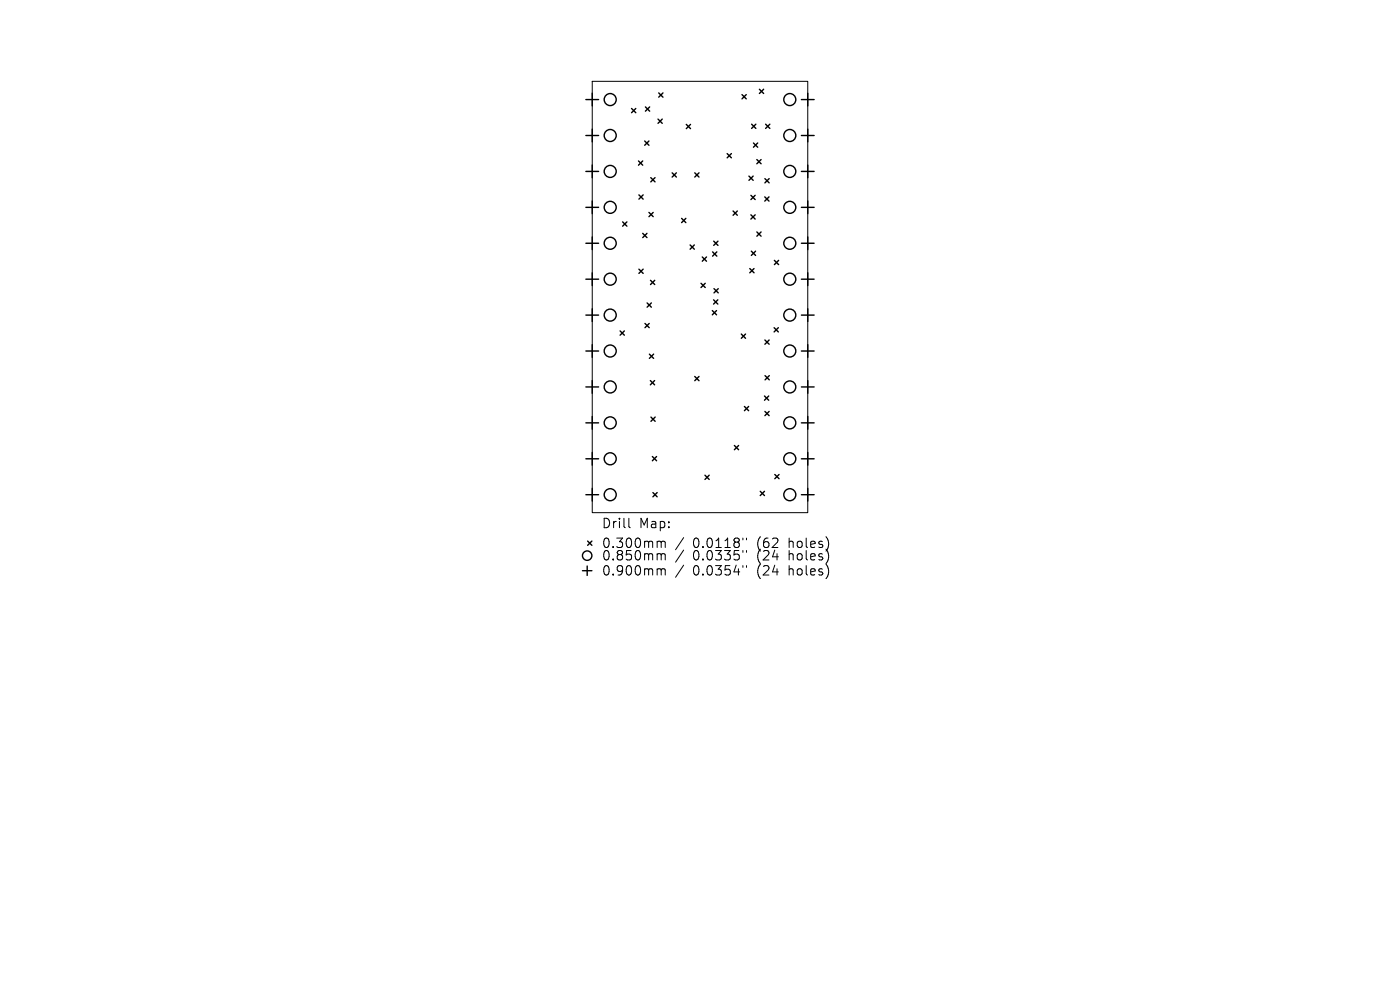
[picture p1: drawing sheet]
<svg xmlns="http://www.w3.org/2000/svg" width="297mm" height="210mm" viewBox="0 0 297 210" stroke-linecap="round" stroke-linejoin="round" font-family="sans-serif">
<defs><g id="words">
<g font-size="2.8">
<text x="127.6" y="112.3">Drill</text>
<text x="135.6" y="112.3">Map:</text>
<text x="127.6" y="116.5">0.300mm</text>
<text x="127.6" y="119.2">0.850mm</text>
<text x="147" y="116.5">0.0118&quot;</text>
<text x="147" y="119.2">0.0335&quot;</text>
<text x="160.7" y="116.5">(62</text>
<text x="160.7" y="119.2">(24</text>
<text x="167.6" y="116.5">holes)</text>
<text x="167.6" y="119.2">holes)</text>
<text x="127.6" y="122.4">0.900mm</text>
<text x="147" y="122.4">0.0354&quot;</text>
<text x="160.7" y="122.4">(24</text>
<text x="167.6" y="122.4">holes)</text>
</g>
</g></defs>
<g fill="none" stroke="#000" stroke-width=".21">
<path d="M125.6 17.3h45.8v91.5h-45.8zM133.4 109.9v1.8l.3 .2M139.7 114.8h.3l.3 .3M139.7 117.4h.3l.3 .3M140.3 115.1l.3-.3 .4 .1 .1 1.2M140.3 115.1v1M140.3 117.7v1.1M140.3 117.7l.3-.3 .4 .1 .1 1.3M145 114l-1.7 2.6M145 116.7l-1.7 2.6M145 119.9l-1.7 2.6M157.6 114.1v.4"/>
<path d="M157.6 116.8v.4M157.6 120v.4M158.4 114.1v.4M158.4 116.8v.4M158.4 120v.4M139.7 120.6h.3l.3 .3M140.3 120.9v1.1M140.3 120.9l.3-.3 .4 .1 .1 1.3"/>
</g>
<g fill="none" stroke="#000" stroke-width=".3">
<path d="M125.6 19.8v2.7M139.7 19.7l.9 .9M140.6 19.7l-.9 .9M161.1 18.9l.9 .9M162 18.9l-.9 .9M171.4 19.8v2.7M124.3 21.1h2.7M124.3 28.7h2.7M124.3 36.4h2.7M125.6 27.4v2.7M125.6 35v2.7M134 23l.9 .9"/>
<path d="M134.9 23l-.9 .9M135.5 34.1l.9 .9M136.4 34.1l-.9 .9M136.8 29.9l.9 .9M136.9 22.7l.9 .9M137.7 29.9l-.9 .9M137.8 22.7l-.9 .9M138.1 37.7l.9 .9M139 37.7l-.9 .9M139.6 25.3l.9 .9M140.5 25.3l-.9 .9M142.6 36.7l.9 .9"/>
<path d="M143.5 36.7l-.9 .9M145.6 26.4l.9 .9M146.5 26.4l-.9 .9M147.4 36.7l.9 .9M148.3 36.7l-.9 .9M154.3 32.6l.9 .9M155.2 32.6l-.9 .9M157.4 20.1l.9 .9M158.3 20.1l-.9 .9M158.9 37.4l.9 .9M159.5 26.3l.9 .9M159.8 37.4l-.9 .9"/>
<path d="M159.8 30.3l.9 .9M160.4 26.3l-.9 .9M160.6 33.8l.9 .9M160.7 30.3l-.9 .9M161.5 33.8l-.9 .9M162.3 37.9l.9 .9M162.4 26.3l.9 .9M163.2 37.9l-.9 .9M163.3 26.3l-.9 .9M170 21.1h2.7M170 28.7h2.7M170 36.4h2.7"/>
<path d="M171.4 27.4v2.7M171.4 35v2.7M124.3 44h2.7M124.3 51.6h2.7M124.3 59.2h2.7M125.6 42.6v2.7M125.6 50.3v2.7M125.6 57.9v2.7M132.1 47.1l.9 .9M133 47.1l-.9 .9M135.5 41.3l.9 .9M135.5 57.1l.9 .9"/>
<path d="M136.4 49.5l.9 .9M136.4 41.3l-.9 .9M136.4 57.1l-.9 .9M137.3 49.5l-.9 .9M137.7 45.1l.9 .9M138 59.5l.9 .9M138.6 45.1l-.9 .9M138.9 59.5l-.9 .9M144.6 46.3l.9 .9M145.5 46.3l-.9 .9M146.4 52l.9 .9M147.3 52l-.9 .9"/>
<path d="M149 54.5l.9 .9M149.9 54.5l-.9 .9M151.2 53.4l.9 .9M151.4 51.2l.9 .9M152.1 53.4l-.9 .9M152.3 51.2l-.9 .9M155.5 44.8l.9 .9M156.4 44.8l-.9 .9M159.1 57l.9 .9M159.3 41.4l.9 .9M159.3 45.6l.9 .9M159.4 53.3l.9 .9"/>
<path d="M160 57l-.9 .9M160.2 41.4l-.9 .9M160.2 45.6l-.9 .9M160.3 53.3l-.9 .9M160.6 49.2l.9 .9M161.5 49.2l-.9 .9M162.2 41.8l.9 .9M163.1 41.8l-.9 .9M164.3 55.2l.9 .9M165.2 55.2l-.9 .9M170 44h2.7M170 51.6h2.7"/>
<path d="M170 59.2h2.7M171.4 42.6v2.7M171.4 50.3v2.7M171.4 57.9v2.7M124.3 66.8h2.7M124.3 74.5h2.7M125.6 65.5v2.7M125.6 73.1v2.7M131.6 70.2l.9 .9M132.5 70.2l-.9 .9M136.8 68.6l.9 .9M137.3 64.3l.9 .9"/>
<path d="M137.7 68.6l-.9 .9M137.8 75.1l.9 .9M138.2 64.3l-.9 .9M138.7 75.1l-.9 .9M147.4 79.9l.9 .9M148.3 79.9l-.9 .9M148.7 60.1l.9 .9M149.6 60.1l-.9 .9M151.1 65.9l.9 .9M151.4 63.6l.9 .9M151.5 61.2l.9 .9M152 65.9l-.9 .9"/>
<path d="M152.3 63.6l-.9 .9M152.4 61.2l-.9 .9M157.3 70.9l.9 .9M158.2 70.9l-.9 .9M162.3 72.1l.9 .9M162.3 79.7l.9 .9M163.2 72.1l-.9 .9M163.2 79.7l-.9 .9M164.2 69.5l.9 .9M165.1 69.5l-.9 .9M170 66.8h2.7M170 74.5h2.7"/>
<path d="M171.4 65.5v2.7M171.4 73.1v2.7M124.3 82.1h2.7M124.3 89.7h2.7M124.3 97.3h2.7M125.6 80.7v2.7M125.6 88.4v2.7M125.6 96v2.7M138 80.7l.9 .9M138.1 88.5l.9 .9M138.4 96.8l.9 .9M138.9 80.7l-.9 .9"/>
<path d="M139 88.5l-.9 .9M139.3 96.8l-.9 .9M155.8 94.5l.9 .9M156.7 94.5l-.9 .9M157.9 86.2l.9 .9M158.8 86.2l-.9 .9M162.2 84l.9 .9M162.3 87.3l.9 .9M163.1 84l-.9 .9M163.2 87.3l-.9 .9M170 82.1h2.7M170 89.7h2.7"/>
<path d="M170 97.3h2.7M171.4 80.7v2.7M171.4 88.4v2.7M171.4 96v2.7M124.3 104.9h2.7M124.7 114.8l.9 .9M125.6 114.8l-.9 .9M125.6 103.6v2.7M138.5 104.5l.9 .9M139.4 104.5l-.9 .9M149.6 100.8l.9 .9M150.5 100.8l-.9 .9"/>
<path d="M161.3 104.2l.9 .9M162.2 104.2l-.9 .9M164.4 100.7l.9 .9M165.3 100.7l-.9 .9M170 104.9h2.7M171.4 103.6v2.7M123.6 121.1h2M124.6 120.1v2"/>
<circle cx="129.5" cy="36.4" r="1.28"/>
<circle cx="129.5" cy="28.7" r="1.28"/>
<circle cx="129.5" cy="21.1" r="1.28"/>
<circle cx="167.6" cy="36.4" r="1.28"/>
<circle cx="167.6" cy="28.7" r="1.28"/>
<circle cx="167.6" cy="21.1" r="1.28"/>
<circle cx="129.5" cy="59.2" r="1.28"/>
<circle cx="129.5" cy="51.6" r="1.28"/>
<circle cx="129.5" cy="44" r="1.28"/>
<circle cx="167.6" cy="51.6" r="1.28"/>
<circle cx="167.6" cy="59.2" r="1.28"/>
<circle cx="167.6" cy="44" r="1.28"/>
<circle cx="129.5" cy="74.5" r="1.28"/>
<circle cx="129.5" cy="66.8" r="1.28"/>
<circle cx="167.6" cy="74.5" r="1.28"/>
<circle cx="167.6" cy="66.8" r="1.28"/>
<circle cx="129.5" cy="89.7" r="1.28"/>
<circle cx="129.5" cy="97.3" r="1.28"/>
<circle cx="129.5" cy="82.1" r="1.28"/>
<circle cx="167.6" cy="82.1" r="1.28"/>
<circle cx="167.6" cy="89.7" r="1.28"/>
<circle cx="167.6" cy="97.3" r="1.28"/>
<circle cx="124.6" cy="117.9" r="1"/>
<circle cx="129.5" cy="104.9" r="1.28"/>
<circle cx="167.6" cy="104.9" r="1.28"/>
</g>
<use href="#words"/>
</svg>
